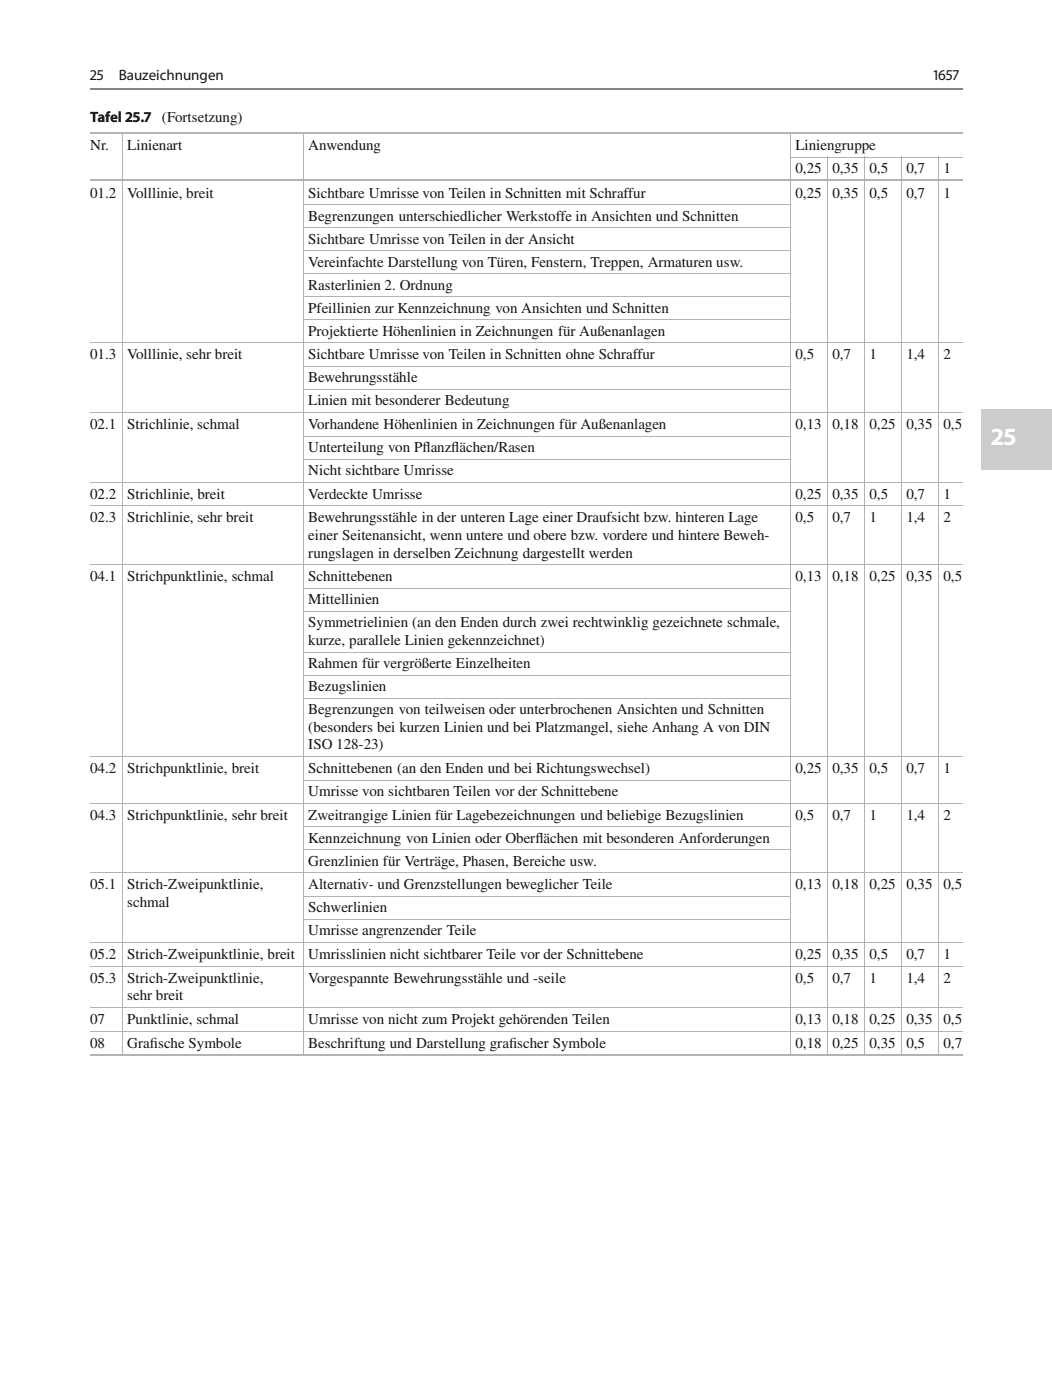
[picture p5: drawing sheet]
<svg xmlns="http://www.w3.org/2000/svg" width="210mm" height="279mm" viewBox="0 0 210 279" stroke-linecap="round" stroke-linejoin="round" font-family="sans-serif">
<defs><g id="words">
<text font-size="4.9" fill="#fff" x="197.8" y="88.9">25</text>
<g font-size="3" fill="#131413">
<text x="18" y="15.9">25</text>
<text x="23.7" y="15.9">Bauzeichnungen</text>
<text x="186.2" y="15.9">1657</text>
<text x="18" y="29.9">Nr.</text>
<text x="25.4" y="29.9">Linienart</text>
<text x="32.3" y="24.4">(Fortsetzung)</text>
<text x="61.5" y="29.9">Anwendung</text>
<text x="158.7" y="29.9">Liniengruppe</text>
<text x="158.7" y="34.6">0,25</text>
<text x="166.1" y="34.6">0,35</text>
<text x="173.5" y="34.6">0,5</text>
<text x="180.9" y="34.6">0,7</text>
<text x="188.3" y="34.6">1</text>
<text x="18" y="39.5">01.2</text>
<text x="25.4" y="39.5">Volllinie, breit</text>
<text x="61.5" y="39.5">Sichtbare Umrisse von Teilen in Schnitten mit Schraffur</text>
<text x="158.7" y="39.5">0,25</text>
<text x="166.1" y="39.5">0,35</text>
<text x="173.5" y="39.5">0,5</text>
<text x="180.9" y="39.5">0,7</text>
<text x="188.3" y="39.5">1</text>
<text x="61.5" y="44">Begrenzungen unterschiedlicher Werkstoffe in Ansichten und Schnitten</text>
<text x="61.5" y="48.6">Sichtbare Umrisse von Teilen in der Ansicht</text>
<text x="61.5" y="53.2">Vereinfachte Darstellung von Türen, Fenstern, Treppen, Armaturen usw.</text>
<text x="61.5" y="57.8">Rasterlinien 2. Ordnung</text>
<text x="61.5" y="62.4">Pfeillinien zur Kennzeichnung von Ansichten und Schnitten</text>
<text x="18" y="71.7">01.3</text>
<text x="25.4" y="71.7">Volllinie, sehr breit</text>
<text x="61.5" y="71.7">Sichtbare Umrisse von Teilen in Schnitten ohne Schraffur</text>
<text x="61.5" y="67">Projektierte Höhenlinien in Zeichnungen für Außenanlagen</text>
<text x="158.7" y="71.7">0,5</text>
<text x="166.1" y="71.7">0,7</text>
<text x="173.5" y="71.7">1</text>
<text x="180.9" y="71.7">1,4</text>
<text x="188.3" y="71.7">2</text>
<text x="61.5" y="76.3">Bewehrungsstähle</text>
<text x="61.5" y="80.9">Linien mit besonderer Bedeutung</text>
<text x="18" y="85.6">02.1</text>
<text x="25.4" y="85.6">Strichlinie, schmal</text>
<text x="61.5" y="85.6">Vorhandene Höhenlinien in Zeichnungen für Außenanlagen</text>
<text x="158.7" y="85.6">0,13</text>
<text x="166.1" y="85.6">0,18</text>
<text x="173.5" y="85.6">0,25</text>
<text x="180.9" y="85.6">0,35</text>
<text x="188.3" y="85.6">0,5</text>
<text x="61.5" y="90.2">Unterteilung von Pf</text>
<text x="61.5" y="94.8">Nicht sichtbare Umrisse</text>
<text x="84.3" y="90.2">lanzf</text>
<text x="90" y="90.2">lächen/Rasen</text>
<text x="18" y="99.5">02.2</text>
<text x="25.4" y="99.5">Strichlinie, breit</text>
<text x="61.5" y="99.5">Verdeckte Umrisse</text>
<text x="158.7" y="99.5">0,25</text>
<text x="166.1" y="99.5">0,35</text>
<text x="173.5" y="99.5">0,5</text>
<text x="180.9" y="99.5">0,7</text>
<text x="188.3" y="99.5">1</text>
<text x="18" y="104.2">02.3</text>
<text x="25.4" y="104.2">Strichlinie, sehr breit</text>
<text x="61.5" y="104.2">Bewehrungsstähle in der unteren Lage einer Draufsicht bzw. hinteren Lage</text>
<text x="61.5" y="107.8">einer Seitenansicht, wenn untere und obere bzw. vordere und hintere Beweh-</text>
<text x="158.7" y="104.2">0,5</text>
<text x="166.1" y="104.2">0,7</text>
<text x="173.5" y="104.2">1</text>
<text x="180.9" y="104.2">1,4</text>
<text x="188.3" y="104.2">2</text>
<text x="61.5" y="111.3">rungslagen in derselben Zeichnung dargestellt werden</text>
<text x="18" y="116">04.1</text>
<text x="25.4" y="116">Strichpunktlinie, schmal</text>
<text x="61.5" y="116">Schnittebenen</text>
<text x="158.7" y="116">0,13</text>
<text x="166.1" y="116">0,18</text>
<text x="173.5" y="116">0,25</text>
<text x="180.9" y="116">0,35</text>
<text x="188.3" y="116">0,5</text>
<text x="61.5" y="120.6">Mittellinien</text>
<text x="61.5" y="125.2">Symmetrielinien (an den Enden durch zwei rechtwinklig gezeichnete schmale,</text>
<text x="61.5" y="128.7">kurze, parallele Linien gekennzeichnet)</text>
<text x="61.5" y="133.3">Rahmen für vergrößerte Einzelheiten</text>
<text x="61.5" y="137.9">Bezugslinien</text>
<text x="61.5" y="142.5">Begrenzungen von teilweisen oder unterbrochenen Ansichten und Schnitten</text>
<text x="61.5" y="146">(besonders bei kurzen Linien und bei Platzmangel, siehe Anhang A von DIN</text>
<text x="61.5" y="149.5">ISO 128-23)</text>
<text x="18" y="154.3">04.2</text>
<text x="25.4" y="154.3">Strichpunktlinie, breit</text>
<text x="61.5" y="154.3">Schnittebenen (an den Enden und bei Richtungswechsel)</text>
<text x="158.7" y="154.3">0,25</text>
<text x="166.1" y="154.3">0,35</text>
<text x="173.5" y="154.3">0,5</text>
<text x="180.9" y="154.3">0,7</text>
<text x="188.3" y="154.3">1</text>
<text x="61.5" y="158.9">Umrisse von sichtbaren Teilen vor der Schnittebene</text>
<text x="18" y="163.6">04.3</text>
<text x="25.4" y="163.6">Strichpunktlinie, sehr breit</text>
<text x="61.5" y="163.6">Zweitrangige Linien für Lagebezeichnungen und beliebige Bezugslinien</text>
<text x="158.7" y="163.6">0,5</text>
<text x="166.1" y="163.6">0,7</text>
<text x="173.5" y="163.6">1</text>
<text x="180.9" y="163.6">1,4</text>
<text x="188.3" y="163.6">2</text>
<text x="61.5" y="168.2">Kennzeichnung von Linien oder Oberf</text>
<text x="61.5" y="172.8">Grenzlinien für Verträge, Phasen, Bereiche usw.</text>
<text x="106.8" y="168.2">lächen mit besonderen Anforderungen</text>
<text x="18" y="177.5">05.1</text>
<text x="25.4" y="177.5">Strich-Zweipunktlinie,</text>
<text x="61.5" y="177.5">Alternativ- und Grenzstellungen beweglicher Teile</text>
<text x="158.7" y="177.5">0,13</text>
<text x="166.1" y="177.5">0,18</text>
<text x="173.5" y="177.5">0,25</text>
<text x="180.9" y="177.5">0,35</text>
<text x="188.3" y="177.5">0,5</text>
<text x="25.4" y="181">schmal</text>
<text x="61.5" y="182.1">Schwerlinien</text>
<text x="18" y="191.4">05.2</text>
<text x="25.4" y="191.4">Strich-Zweipunktlinie, breit</text>
<text x="61.5" y="191.4">Umrisslinien nicht sichtbarer Teile vor der Schnittebene</text>
<text x="61.5" y="186.7">Umrisse angrenzender Teile</text>
<text x="158.7" y="191.4">0,25</text>
<text x="166.1" y="191.4">0,35</text>
<text x="173.5" y="191.4">0,5</text>
<text x="180.9" y="191.4">0,7</text>
<text x="188.3" y="191.4">1</text>
<text x="18" y="196.1">05.3</text>
<text x="25.4" y="196.1">Strich-Zweipunktlinie,</text>
<text x="61.5" y="196.1">Vorgespannte Bewehrungsstähle und -seile</text>
<text x="158.7" y="196.1">0,5</text>
<text x="166.1" y="196.1">0,7</text>
<text x="173.5" y="196.1">1</text>
<text x="180.9" y="196.1">1,4</text>
<text x="188.3" y="196.1">2</text>
<text x="25.4" y="199.7">sehr breit</text>
<text x="18" y="204.4">07</text>
<text x="18" y="209.1">08</text>
<text x="25.4" y="204.4">Punktlinie, schmal</text>
<text x="25.4" y="209.1">Graf</text>
<text x="29.9" y="209.1">ische Symbole</text>
<text x="61.5" y="204.4">Umrisse von nicht zum Projekt gehörenden Teilen</text>
<text x="61.5" y="209.1">Beschriftung und Darstellung graf</text>
<text x="101.6" y="209.1">ischer Symbole</text>
<text x="158.7" y="209.1">0,18</text>
<text x="158.7" y="204.4">0,13</text>
<text x="166.1" y="209.1">0,25</text>
<text x="166.1" y="204.4">0,18</text>
<text x="173.5" y="204.4">0,25</text>
<text x="173.5" y="209.1">0,35</text>
<text x="180.9" y="209.1">0,5</text>
<text x="180.9" y="204.4">0,35</text>
<text x="188.3" y="204.4">0,5</text>
<text x="188.3" y="209.1">0,7</text>
</g>
<text font-size="3" x="18" y="24.4">Tafel 25.7</text>
</g></defs>
<path d="M18 17.7h174" fill="none" stroke="#808080" stroke-width=".38"/>
<path d="M195.8 81.7h14.1v12h-14.1z" fill="#ccc"/>
<path d="M18 26.6h174M18 210.5h174" fill="none" stroke="#b3b3b3" stroke-width=".21"/>
<g fill="none" stroke="#b3b3b3" stroke-width=".2">
<path d="M18 36h174M24.3 26.7v9.2M24.3 36.2v32.1M60.5 26.7v9.2M60.5 36.2v32.1M157.7 26.7v9.2M157.7 36.2v32.1M157.7 31.4h34.3M165 31.3v4.6M165 36.2v32.1M172.4 31.3v4.6M172.4 36.2v32.1"/>
<path d="M179.8 31.3v4.6M179.8 36.2v32.1M187.2 31.3v4.6M187.2 36.2v32.1M60.5 40.9h97.2M60.5 45.5h97.2M60.5 50.1h97.2M60.5 54.6h97.2M60.5 59.2h97.2M18 68.4h174M24.3 68.5v13.8M60.5 68.5v13.8"/>
<path d="M60.5 63.8h97.2M60.5 73.1h97.2M60.5 77.7h97.2M157.7 68.5v13.8M165 68.5v13.8M172.4 68.5v13.8M179.8 68.5v13.8M187.2 68.5v13.8M18 82.3h174M18 96.2h174M24.3 82.4v13.8M24.3 96.3v4.6"/>
<path d="M60.5 82.4v13.8M60.5 96.3v4.6M60.5 87.1h97.2M60.5 91.6h97.2M157.7 82.4v13.8M157.7 96.3v4.6M165 82.4v13.8M165 96.3v4.6M172.4 82.4v13.8M172.4 96.3v4.6M179.8 82.4v13.8M179.8 96.3v4.6"/>
<path d="M187.2 82.4v13.8M187.2 96.3v4.6M18 100.9h174M18 112.7h174M24.3 101v11.7M24.3 112.8v38.1M60.5 101v11.7M60.5 112.8v38.1M60.5 117.4h97.2M157.7 101v11.7M157.7 112.8v38.1M165 101v11.7"/>
<path d="M165 112.8v38.1M172.4 101v11.7M172.4 112.8v38.1M179.8 101v11.7M179.8 112.8v38.1M187.2 101v11.7M187.2 112.8v38.1M60.5 122h97.2M60.5 130.1h97.2M60.5 134.8h97.2M60.5 139.3h97.2M18 151h174"/>
<path d="M24.3 151v9.2M60.5 151v9.2M60.5 155.7h97.2M157.7 151v9.2M165 151v9.2M172.4 151v9.2M179.8 151v9.2M187.2 151v9.2M18 160.3h174M18 174.2h174M24.3 160.3v13.8M24.3 174.3v13.7"/>
<path d="M60.5 160.3v13.8M60.5 174.3v13.7M60.5 165h97.2M60.5 169.6h97.2M60.5 178.9h97.2M157.7 160.3v13.8M157.7 174.3v13.7M165 160.3v13.8M165 174.3v13.7M172.4 160.3v13.8M172.4 174.3v13.7M179.8 160.3v13.8"/>
<path d="M179.8 174.3v13.7M187.2 160.3v13.8M187.2 174.3v13.7M18 188.1h174M18 192.8h174M24.3 188.1v4.7M24.3 192.9v8.1M60.5 188.1v4.7M60.5 192.9v8.1M60.5 183.5h97.2M157.7 188.1v4.7M157.7 192.9v8.1"/>
<path d="M165 188.1v4.7M165 192.9v8.1M172.4 188.1v4.7M172.4 192.9v8.1M179.8 188.1v4.7M179.8 192.9v8.1M187.2 188.1v4.7M187.2 192.9v8.1M18 201.1h174M18 205.8h174M18 210.5h174M24.3 201.1v4.7"/>
<path d="M24.3 205.9v4.6M60.5 201.1v4.7M60.5 205.9v4.6M157.7 201.1v4.7M157.7 205.9v4.6M165 201.1v4.7M165 205.9v4.6M172.4 201.1v4.7M172.4 205.9v4.6M179.8 201.1v4.7M179.8 205.9v4.6M187.2 201.1v4.7"/>
<path d="M187.2 205.9v4.6"/>
</g>
<path d="M18 36h174" fill="none" stroke="#b3b3b3" stroke-width=".38"/>
<use href="#words"/>
</svg>
